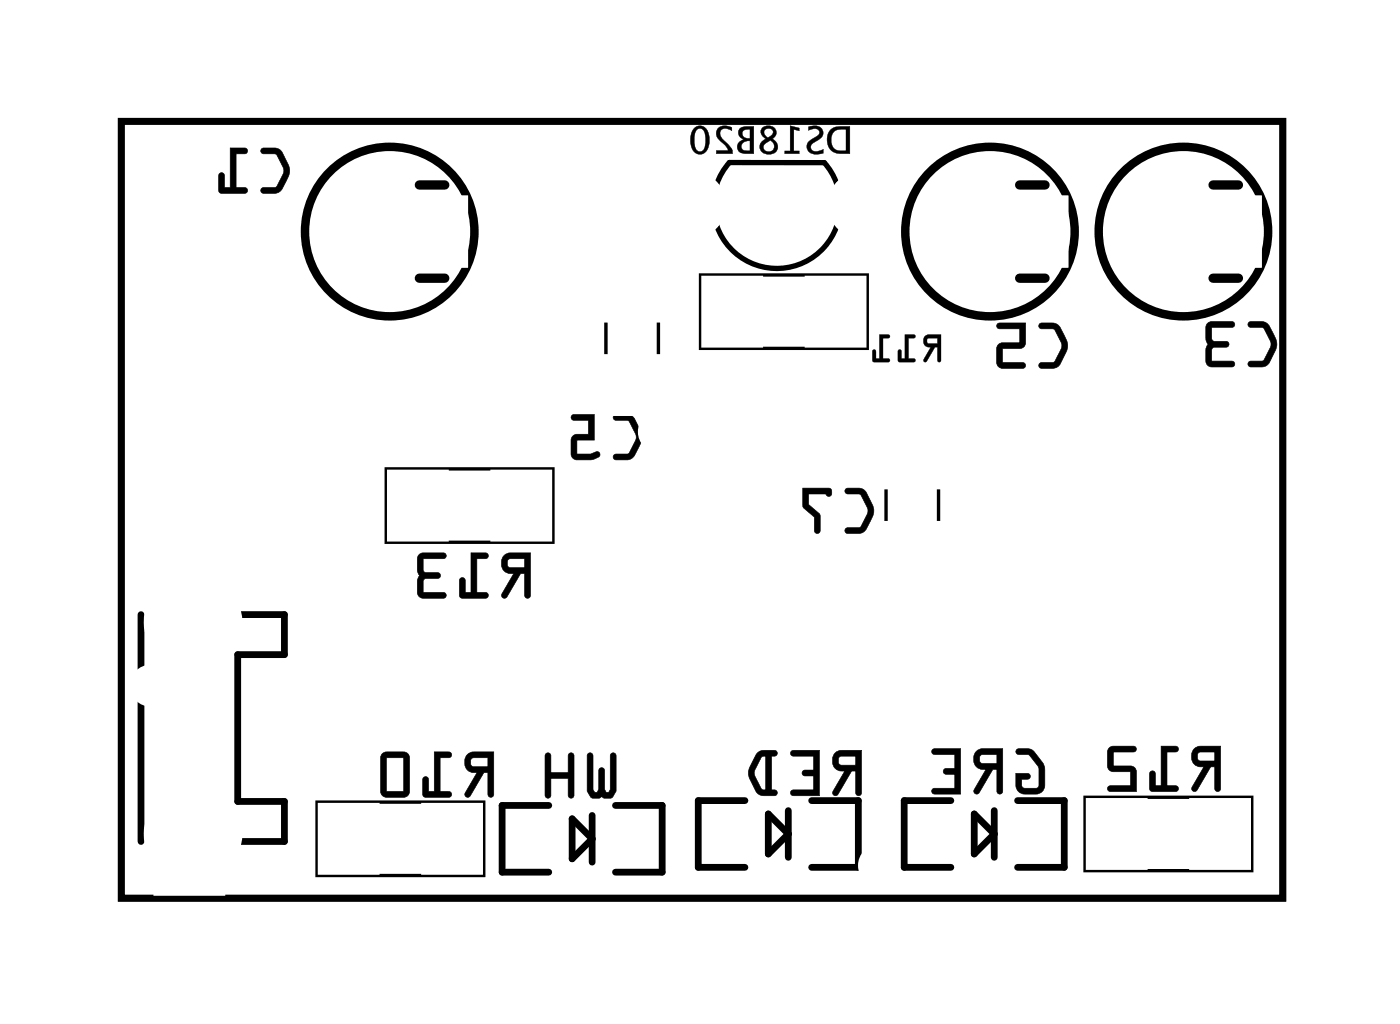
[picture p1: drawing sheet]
<svg xmlns="http://www.w3.org/2000/svg" width="42mm" height="31mm" viewBox="0 0 42 31" stroke-linecap="round" stroke-linejoin="round" font-family="sans-serif">
<g fill="none" stroke="#000" stroke-width=".2">
<path d="M3.6 3.6h34.9v23.3h-34.9zM4.2 18.4v6.8M6.9 18.4h1.6v1.2h-1.4v4.4h1.4v1.2h-1.6M16.5 24.1h-1.4v2h1.4M17.2 24.5l.6 .6-.6 .6zM17.8 24.4v1.4M18.5 24.1h1.4v2h-1.4M22.3 24h-1.4v2h1.4M23 24.4l.6 .6-.6 .6zM23.6 24.3v1.4M24.3 24h1.4v2h-1.4M28.5 24h-1.4v2h1.4"/>
<path d="M29.2 24.4l.6 .6-.6 .6zM29.8 24.3v1.4M30.5 24h1.4v2h-1.4"/>
</g>
<g fill="#000">
<path d="M18.1 11.1h1.7v.7h-1.7zM18.1 8.4h1.7v.8h-1.7zM26.5 16.1h1.7v.7h-1.7zM26.5 13.4h1.7v.8h-1.7z"/>
<path d="M3.6 3.6h34.9v23.3h-34.9zM3.6 3.6v23.3h34.9v-23.3z"/>
<path d="M7.8 4.5l.1 .1h.4l.2 .5-.2 .5h-.4l-.1 .1 .1 .1a.6 .6 0 0 0 .8-.6l-.1-.3-.2-.4-.2-.1zM6.9 4.4v1.2h-.2v-.4h-.1v.5l.8 .1v-.2h-.3v-1h.3v-.1z"/>
<path d="M7.8 4.5l.1 .1h.4l.2 .5-.2 .5h-.4a.1 .1 0 0 0-.1 .1 .1 .1 0 0 0 .1 .1l.5-.1 .3-.6-.3-.6zM7.9 4.5h.5l.2 .4a.83 .83 0 0 1-.3 .9h-.4l-.1-.1 .1-.1h.4l.2-.4v-.2l-.2-.4h-.4zM6.9 4.4v1.2h-.2v-.3a.1 .1 0 0 0-.1-.1 .1 .1 0 0 0-.1 .1l.1 .5h.7a.1 .1 0 0 0 .1-.1 .1 .1 0 0 0-.1-.1h-.2v-1h.2a.1 .1 0 0 0 .1-.1 .1 .1 0 0 0-.1-.1zM6.9 4.4l.5 .1v.1h-.3v1h.3v.2l-.8-.1v-.5h.1v.4h.2z"/>
<path d="M15.1 16.6a.32 .32 0 0 0 0 .4 .32 .32 0 0 0 .3 .2l-.4 .7h.2l.4-.7h.1v.6l.2 .1v-1.3zM15.2 16.8l.5-.1v.3h-.4zM14.1 16.6v1.2h-.1l-.1-.4-.1-.1v.6h.8v-.1h-.3v-1.1h.3v-.1zM12.6 16.6l-.1 1.2 .2 .1h.6v-.1h-.6v-.4l.5-.1v-.1l-.5-.1v-.4h.6l.1-.1z"/>
<path d="M15.1 16.6a.32 .32 0 0 0-.1 .4 .32 .32 0 0 0 .4 .2l-.4 .6a.1 .1 0 0 0 .1 .1 .1 .1 0 0 0 .1 0l.4-.7h.1v.6a.1 .1 0 0 0 .1 .1 .1 .1 0 0 0 .1-.1v-1.2h-.6zM15.1 16.7l.8-.1v1.3l-.2-.1v-.6h-.1l-.4 .7h-.1l.3-.7a.31 .31 0 0 1-.3-.2 .31 .31 0 0 1 0-.3zM15.2 16.8l.5-.1v.3h-.4zM15.2 16.8l.1 .2h.4v-.3zM14.1 16.6v1.2h-.1v-.4a.1 .1 0 0 0-.1-.1 .1 .1 0 0 0-.1 .1v.5h.8a.1 .1 0 0 0 .1-.1 .1 .1 0 0 0-.1-.1l-.3 .1v-1.1l.3 .1a.1 .1 0 0 0 .1-.1 .1 .1 0 0 0-.1-.1zM14.1 16.6h.5v.1h-.3v1.1h.3v.1h-.8v-.6l.1 .1v.4h.2zM12.6 16.6l-.1 1.2 .2 .1h.6a.1 .1 0 0 0 .1-.1 .1 .1 0 0 0-.1-.1l-.6 .1v-.4l.4-.1a.1 .1 0 0 0 .1 0 .1 .1 0 0 0-.1-.1l-.4-.1v-.4l.6 .1a.1 .1 0 0 0 .1-.1 .1 .1 0 0 0-.1-.1zM12.6 16.6h.8l-.1 .1h-.6v.4l.5 .1v.1l-.5 .1v.4h.6v.1h-.6l-.2-.1z"/>
<path d="M18.4 12.4v.2h.4l.3 .5-.3 .5h-.4v.1l.1 .1a.6 .6 0 0 0 .7-.6v-.3l-.2-.4-.2-.1zM17.1 12.4l.1 .2h.4v.4l-.4 .1-.1 .6 .2 .1h.4a.15 .15 0 0 0 .2 0 .15 .15 0 0 0 0-.3l-.6 .1v-.4h.5v-.8z"/>
<path d="M18.4 12.4v.2h.4l.3 .5-.3 .5h-.3a.1 .1 0 0 0-.1 .1 .1 .1 0 0 0 .1 .1l.5-.1 .3-.6-.4-.6zM18.4 12.5h.5l.3 .4a.83 .83 0 0 1-.3 .9h-.4l-.1-.1v-.1h.4l.3-.4v-.2l-.3-.4h-.4zM17.1 12.4l.1 .2h.4v.4l-.4 .1-.1 .6 .2 .1 .6-.1a.1 .1 0 0 0 .1-.1 .1 .1 0 0 0-.1-.1l-.6 .1v-.4h.5v-.8zM17.2 12.5l.6-.1v.8h-.5v.4l.6-.1 .1 .1-.1 .1-.6 .1-.2-.1 .1-.6 .5-.1v-.4h-.5z"/>
<path d="M24.9 3.9a.42 .42 0 0 0-.1 .5 .42 .42 0 0 0 .4 .2h.3v-.8h-.4zM25 4l.4-.1v.6a.34 .34 0 0 1-.4-.1 .34 .34 0 0 1 0-.4zM24.2 3.8v.1h.3a.23 .23 0 0 1-.2 .3 .25 .25 0 0 0 0 .4 .25 .25 0 0 0 .4-.1h-.2a.16 .16 0 0 1-.2-.1 .16 .16 0 0 1 .2-.2 .25 .25 0 0 0 .1-.4 .25 .25 0 0 0-.4 0zM23.7 3.8v.7h-.2v.1h.5v-.1h-.2v-.6h.2v-.1zM22.9 3.8l-.1 .1 .2 .3-.2 .1a.25 .25 0 0 0 .3 .3 .25 .25 0 0 0 .2-.3l-.1-.1a.23 .23 0 0 0 0-.4 .23 .23 0 0 0-.3 0zM22.9 3.9a.13 .13 0 0 1 .2 0 .13 .13 0 0 1 0 .2h-.1l-.1-.1zM22.9 4.4a.17 .17 0 0 1 .3 0 .17 .17 0 0 1-.3 0zM22.2 3.8l-.1 .2 .2 .2-.1 .1-.1 .2 .2 .1h.3v-.8zM22.3 4.3l.2-.1v.3h-.3zM22.3 3.9h.2v.2h-.2zM21.5 3.8a.4 .4 0 0 0 .3 .6v.1h-.3v.1h.5l-.4-.6 .1-.1h.2v-.1zM20.8 3.9l-.1 .1a.37 .37 0 0 0 0 .4 .37 .37 0 0 0 .4 .2 .43 .43 0 0 0 .2-.5 .43 .43 0 0 0-.4-.3zM20.9 3.9h.1a.44 .44 0 0 1 0 .6 .43 .43 0 0 1-.1-.6z"/>
<path d="M24.9 3.9a.43 .43 0 0 0-.1 .5 .43 .43 0 0 0 .4 .2h.3v-.8h-.4zM24.9 3.9l.2-.1h.4v.8a.48 .48 0 0 1-.7-.4zM25 4l.4-.1v.6a.34 .34 0 0 1-.4-.1 .34 .34 0 0 1 0-.4zM25 4l-.1 .2 .1 .2 .4 .1v-.6zM24.2 3.8v.1h.2h.2l-.2 .2a.29 .29 0 0 0-.2 .4 .29 .29 0 0 0 .5 .1v-.1h-.2a.14 .14 0 0 1-.2-.1 .14 .14 0 0 1 .1-.1l.1-.1a.26 .26 0 0 0 .1-.4 .26 .26 0 0 0-.4 0zM24.2 3.8a.26 .26 0 0 1 .5 .1 .26 .26 0 0 1-.3 .3v.1a.15 .15 0 0 0-.1 .1 .15 .15 0 0 0 .2 .1h.2v.1a.27 .27 0 0 1-.4 0 .27 .27 0 0 1 0-.4l.1-.1a.16 .16 0 0 0 .1-.1 .16 .16 0 0 0 0-.1h-.3zM23.7 3.8v.7h-.2v.1h.5v-.1h-.2v-.6h.2v-.1zM23.7 3.8h.3v.1h-.2v.6h.2v.1h-.5v-.1h.2zM22.9 3.8l-.1 .1 .2 .3-.2 .1a.26 .26 0 0 0 .2 .3 .26 .26 0 0 0 .3-.3l-.1-.1a.23 .23 0 0 0 0-.4 .23 .23 0 0 0-.3 0zM22.9 3.8a.22 .22 0 0 1 .3 0 .22 .22 0 0 1 0 .4l.1 .1a.25 .25 0 0 1-.2 .3 .25 .25 0 0 1-.3-.3l.2-.1-.2-.3zM23 3.9a.12 .12 0 0 1 .1 0 .12 .12 0 0 1 0 .2h-.1l-.1-.1zM22.9 4a.15 .15 0 0 0 .3 0 .15 .15 0 0 0-.3 0zM22.9 4.4a.16 .16 0 0 1 .3 0 .16 .16 0 0 1-.3 0zM22.9 4.4a.18 .18 0 0 0 .3 0 .18 .18 0 0 0-.3 0zM22.2 3.8l-.1 .2 .2 .2-.1 .1-.1 .2 .2 .1h.3v-.8zM22.2 3.8h.4v.8h-.3l-.2-.1 .1-.2 .1-.1-.1-.1zM22.3 4.3l.2-.1v.3h-.2zM22.3 4.3l-.1 .2h.3v-.3zM22.3 3.9h.2v.2h-.2zM22.3 3.9v.2l.2 .1v-.3zM21.5 3.8v.3l.3 .4h-.3v.1h.5l-.4-.6 .1-.1h.3v-.1zM21.5 3.8h.4v.1h-.2l-.1 .1 .4 .6h-.5v-.1h.3l-.3-.4zM20.8 3.9l-.1 .1a.38 .38 0 0 0 0 .4 .38 .38 0 0 0 .4 .2 .44 .44 0 0 0 .2-.5 .44 .44 0 0 0-.4-.3zM20.8 3.9a.24 .24 0 0 1 .4 0l.1 .3a.32 .32 0 0 1-.4 .4l-.2-.2zM20.9 3.9h.1a.44 .44 0 0 1 0 .6 .42 .42 0 0 1-.1-.6zM20.9 3.9l-.1 .1a.41 .41 0 0 0 .2 .6 .44 .44 0 0 0 0-.8z"/>
<path d="M25.4 14.7v.1h.4l.2 .5-.2 .5h-.4l-.1 .1 .1 .1a.6 .6 0 0 0 .8-.6v-.3l-.3-.4-.2-.1zM24.1 14.6v.6l.3 .3v.4l.1 .1 .1-.6-.4-.3v-.3h.6l.1 .1v-.2z"/>
<path d="M25.4 14.6v.2h.4l.2 .5-.2 .5h-.4a.1 .1 0 0 0-.1 .1 .1 .1 0 0 0 .1 .1l.6-.1 .2-.6-.3-.6zM25.4 14.7h.5l.3 .4a.83 .83 0 0 1-.4 .9h-.4l-.1-.1 .1-.1h.4l.2-.4v-.2l-.2-.4h-.4zM24.1 14.6v.6l.3 .3v.4a.1 .1 0 0 0 .1 .1 .1 .1 0 0 0 .1-.1v-.5l-.4-.3v-.3h.6l.1 .1v-.2zM24.1 14.6l.8 .1v.2l-.1-.1h-.6v.3l.4 .3-.1 .6-.1-.1v-.4l-.3-.3z"/>
<path d="M27.7 10.1a.19 .19 0 0 0 0 .2 .19 .19 0 0 0 .2 .1l-.2 .4h.1l.3-.4v.4l.1 .1v-.9zM27.8 10.2l.3-.1v.2h-.3zM27.1 10v.7h-.1v-.2l-.1 .3 .5 .1v-.1l-.2-.1v-.6h.2zM26.4 10v.7h-.1l-.1-.2v.3l.5 .1v-.1l-.2-.1v-.6h.2z"/>
<path d="M27.7 10.1a.2 .2 0 0 0 0 .2 .2 .2 0 0 0 .2 .1l-.2 .4 .1 .1 .3-.5v.4l.1 .1v-.9zM27.7 10.1l.5-.1v.8l-.1-.4h-.1l-.2 .4h-.1l.2-.4a.19 .19 0 0 1-.2-.1 .19 .19 0 0 1 0-.2zM27.8 10.2l.3-.1v.2h-.3zM27.8 10.1v.2h.3v-.2zM27.1 10v.7h-.1v-.2l-.1 .3 .5 .1v-.2h-.2v-.6h.2h.1zM27.1 10l.3 .1h-.2v.7h.2h-.5l.1-.3v.3h.1zM26.4 10v.7h-.1v-.2h-.1v.3l.5 .1v-.2h-.2v-.6h.2zM26.4 10l.3 .1h-.2v.7h.2h-.5v-.3l.1 .3h.1z"/>
<path d="M31.2 9.7a.6 .6 0 0 1 .8 .6v.2l-.2 .5h-.6v-.1h.4l.2-.5-.2-.5-.4-.1zM29.9 9.7h.9l-.1 .7h-.6v.5h.6v.1h-.6l-.2-.1v-.6h.7v-.4l-.7-.1z"/>
<path d="M31.2 9.7h.5l.3 .7-.2 .6-.6 .1a.1 .1 0 0 1-.1-.1 .1 .1 0 0 1 .1-.1l.4-.1 .2-.4-.2-.5h-.4zM31.2 9.7v.1l.4 .1 .2 .5-.2 .5h-.4v.1h.5l.3-.5a.83 .83 0 0 0-.4-.8zM29.9 9.7h.9l-.1 .7h-.6v.5h.6a.1 .1 0 0 1 .1 .1 .1 .1 0 0 1-.1 .1h-.6l-.2-.2v-.6h.7v-.4h-.7zM29.9 9.7v.1h.7v.5h-.7v.6l.2 .1h.6v-.1h-.6v-.5h.6l.1-.7z"/>
<path d="M37.4 9.7l.1-.1a.6 .6 0 0 1 .8 .6l-.1 .3-.2 .4-.5 .1v-.2h.4l.2-.5-.2-.5h-.4zM36.2 9.7h.8l-.1 .1h-.6l.1 .4h.4l.1 .1-.1 .1h-.4l-.1 .4h.7v.2h-.7l-.1-.1z"/>
<path d="M37.4 9.7h.6l.3 .6-.3 .6-.5 .1a.1 .1 0 0 1-.1-.1 .1 .1 0 0 1 .1-.1h.4l.2-.5-.2-.5h-.4zM37.5 9.7v.1h.4l.2 .5-.2 .5h-.4v.2h.5l.2-.5a.83 .83 0 0 0-.3-.8zM36.2 9.7l.7-.1a.1 .1 0 0 1 .1 .1 .1 .1 0 0 1-.1 .1h-.6l.1 .4h.4a.1 .1 0 0 1 .1 .1 .1 .1 0 0 1-.1 .1h-.4l-.1 .4h.6a.1 .1 0 0 1 .1 .1 .1 .1 0 0 1-.1 .1h-.6l-.1-.1zM36.2 9.7v1.2l.1 .1h.7v-.2h-.7l.1-.4h.4v-.1v-.1h-.4l-.1-.4h.6l.1-.1z"/>
<path d="M14 22.6a.32 .32 0 0 0 0 .4 .32 .32 0 0 0 .3 .2l-.4 .6 .2 .1 .4-.7h.1v.6l.2 .1v-1.4zM14.1 22.7h.5v.3h-.4zM13 22.5v1.2h-.1l-.1-.4h-.1v.5l.8 .1v-.2h-.3v-1h.3v-.1zM11.5 22.6l-.1 1.2 .2 .1h.6l.1-.2v-1.1l-.2-.1zM11.6 22.7h.5v1h-.5z"/>
<path d="M14 22.6a.32 .32 0 0 0-.1 .4 .32 .32 0 0 0 .4 .2l-.4 .6a.1 .1 0 0 0 .1 .1 .1 .1 0 0 0 .1 0l.4-.7h.1v.6a.1 .1 0 0 0 .1 .1 .1 .1 0 0 0 .1-.1v-1.3h-.6zM14 22.6l.8-.1-.1 1.4-.1-.1v-.7h-.1l-.4 .8-.1-.1 .3-.7a.31 .31 0 0 1-.3-.1 .31 .31 0 0 1 0-.4zM14.1 22.7h.5v.3h-.4zM14.1 22.7l.1 .3h.4v-.3zM13 22.5v1.2h-.1v-.3a.1 .1 0 0 0-.1-.1 .1 .1 0 0 0-.1 .1v.5h.8a.1 .1 0 0 0 .1-.1 .1 .1 0 0 0-.1-.1h-.3v-1h.3a.1 .1 0 0 0 .1-.1 .1 .1 0 0 0-.1-.1zM13 22.5l.5 .1v.1h-.3v1h.3v.2l-.8-.1v-.5h.1v.4h.2zM11.5 22.6l-.1 1.2 .2 .1h.6l.1-.2v-1.1l-.2-.1zM11.5 22.6l.6-.1 .2 .1v1.1l-.1 .2h-.6l-.2-.1zM11.6 22.7h.5v1h-.5zM11.6 22.7v1h.5v-1z"/>
<path d="M17.6 22.6v1.1l.1 .2h.6l.2-.2v-1.1h-.1l-.1 .1v1h-.1h-.1v-.6l-.1-.1v.1v.6h-.2v-1zM16.4 22.6l-.1 1.3h.2v-.6h.5v.6h.2v-1.3h-.2v.6h-.5v-.6z"/>
<path d="M17.6 22.6v1.1l.2 .2h.2h.3l.2-.2v-1a.1 .1 0 0 0-.1-.1 .1 .1 0 0 0-.1 .1v1h-.2v-.6a.1 .1 0 0 0-.1-.1 .1 .1 0 0 0-.1 .1l.1 .6h-.2v-1zM17.6 22.6l.2 .1v1.1l.2-.1v-.7l.1 .1v.6l.1 .1 .1-.1v-1l.1-.1h.1v1.1l-.2 .2-.3-.1-.3 .1-.1-.2zM16.4 22.6l-.1 1.2a.1 .1 0 0 0 .1 .1 .1 .1 0 0 0 .1-.1v-.5h.5v.5a.1 .1 0 0 0 .1 .1 .1 .1 0 0 0 .1-.1v-1.1a.1 .1 0 0 0-.1-.1 .1 .1 0 0 0-.1 .1v.5h-.5v-.6zM16.4 22.6h.1v.6h.5l.1-.6h.1v1.3h-.1l-.1-.6h-.5v.6h-.1z"/>
<path d="M25 22.6a.32 .32 0 0 0 0 .3 .32 .32 0 0 0 .3 .2l-.3 .7h.1l.4-.7h.2v.7h.1v-1.3zM25.2 22.7h.5v.2h-.5zM23.7 22.5l.1 .2h.6v.4h-.3l-.1 .1 .1 .1h.3v.4h-.6l-.1 .1 .9 .1v-1.4zM22.7 22.6a.81 .81 0 0 0 0 1.2l.5 .1 .1-.1-.2-.1v-1l.2-.1v-.1h-.4zM22.9 22.7h.1v1l-.2-.1-.2-.4z"/>
<path d="M25 22.6a.32 .32 0 0 0 0 .3 .32 .32 0 0 0 .3 .2l-.3 .6a.1 .1 0 0 0 0 .1 .1 .1 0 0 0 .1 0l.4-.7h.2l-.1 .7a.1 .1 0 0 0 .1 .1 .1 .1 0 0 0 .1-.1v-1.3h-.6zM25 22.6l.8-.1v1.3h-.1v-.7h-.2l-.4 .7h-.1l.3-.7a.31 .31 0 0 1-.3-.1 .31 .31 0 0 1 0-.4zM25.2 22.7h.5v.2h-.5zM25.2 22.7v.2h.5v-.2zM23.7 22.5l.1 .2h.6v.4h-.3a.1 .1 0 0 0-.1 .1 .1 .1 0 0 0 .1 .1h.3v.4h-.6a.1 .1 0 0 0-.1 .1 .1 .1 0 0 0 .1 .1h.8v-1.4zM23.7 22.5h.9v1.4l-.9-.1 .1-.1h.6v-.5h-.3v-.1h.3v-.4h-.6zM22.7 22.6l-.3 .5 .1 .3 .2 .4 .5 .1a.1 .1 0 0 0 .1-.1 .1 .1 0 0 0-.1-.1h-.1v-1h.1a.1 .1 0 0 0 .1-.1 .1 .1 0 0 0-.1-.1zM22.7 22.6l.2-.1h.4v.2h-.2v1h.2v.1h-.5l-.3-.5v-.3zM22.9 22.7h.1v1l-.2-.1-.2-.4zM22.8 22.7l-.2 .5 .2 .4 .2 .1v-1z"/>
<path d="M30.5 22.5v.1l.4 .1 .3 .4v.4l-.1 .1h-.5v-.2l.2-.1 .1-.1h-.4v.5l.2 .1h.5l.1-.3a.92 .92 0 0 0-.5-1.1zM29.3 22.5a.32 .32 0 0 0-.1 .4 .32 .32 0 0 0 .4 .2l-.4 .6 .1 .1 .5-.7h.1v.6l.1 .1 .1-1.4zM29.4 22.6h.5v.3h-.5zM28 22.5v.1h.6v.4h-.3v.1v.1h.3v.4h-.6l-.1 .1 .9 .1v-1.4z"/>
<path d="M30.5 22.5v.1h.3l.3 .4v.6h-.4l-.1-.2h.2a.1 .1 0 0 0 .1-.1 .1 .1 0 0 0-.1-.1h-.3v.5l.2 .1 .6-.1v-.2v-.7l-.4-.3zM30.5 22.5l.3-.1 .2 .1a.9 .9 0 0 1 .2 1.3h-.6l-.1-.2v-.4h.4l-.1 .1h-.2l.1 .3h.4l.1-.1-.1-.6-.2-.3h-.4zM29.3 22.5a.32 .32 0 0 0-.1 .4 .32 .32 0 0 0 .4 .2l-.4 .6a.1 .1 0 0 0 0 .1 .1 .1 0 0 0 .2 0l.4-.7h.1v.6a.1 .1 0 0 0 .1 .1 .1 .1 0 0 0 .1-.1v-1.3h-.6zM29.3 22.5l.8-.1-.1 1.4-.1-.1v-.6h-.1l-.4 .7-.2-.1 .4-.6a.31 .31 0 0 1-.4-.2 .31 .31 0 0 1 .1-.4zM29.4 22.6h.5v.3h-.5zM29.4 22.6v.3h.5v-.3zM28 22.5v.1h.6v.4h-.2a.1 .1 0 0 0-.1 .1 .1 .1 0 0 0 .1 .1h.2v.4h-.6a.1 .1 0 0 0-.1 .1 .1 .1 0 0 0 .1 .1h.8v-1.4zM28 22.5l.8-.1v1.4l-.8-.1v-.1h.6v-.4h-.3v-.1v-.1h.3v-.4h-.6z"/>
<path d="M35.8 22.4a.32 .32 0 0 0 0 .4 .32 .32 0 0 0 .3 .2l-.4 .7h.2l.4-.7h.1v.6l.1 .1 .1-1.3zM35.9 22.6l.5-.1v.3h-.4zM34.8 22.4v1.1h-.2v-.3l-.1-.1v.6h.8v-.1l-.3-.1v-1h.3v-.1zM33.3 22.4l-.1 .6 .2 .1h.5v.4h-.6l-.1 .2h.9l-.1-.7h-.6v-.5h.6l.1-.1z"/>
<path d="M35.8 22.4a.32 .32 0 0 0-.1 .4 .32 .32 0 0 0 .4 .2l-.4 .6a.1 .1 0 0 0 .1 .1 .1 .1 0 0 0 .1 0l.4-.7h.1v.6a.1 .1 0 0 0 .1 .1 .1 .1 0 0 0 .1-.1v-1.2h-.6zM35.8 22.4h.8l-.1 1.3-.1-.1v-.6h-.1l-.4 .7h-.2l.4-.7a.31 .31 0 0 1-.3-.2 .31 .31 0 0 1 0-.4zM35.9 22.6l.5-.1v.3h-.4zM35.9 22.6l.1 .2h.4v-.3zM34.8 22.4v1.1h-.2l.1-.3a.1 .1 0 0 0-.1-.1 .1 .1 0 0 0-.1 .1v.5h.8a.1 .1 0 0 0 0-.1 .1 .1 0 0 0 0-.1h-.3v-1h.3a.1 .1 0 0 0 0-.1zM34.8 22.4h.5v.1h-.3v1.1h.3v.1h-.8v-.6l.1 .1v.4h.2zM33.3 22.4v.7h.6v.4h-.6a.1 .1 0 0 0-.1 .1 .1 .1 0 0 0 .1 .1h.8l-.1-.7h-.6v-.5h.6a.1 .1 0 0 0 .1 0 .1 .1 0 0 0-.1-.1zM33.3 22.4h.8l-.1 .1h-.6v.5h.6l.1 .7h-.9l.1-.1h.6v-.5h-.5l-.2-.1z"/>
</g>
<path d="M11.6 14.1h5v2.2h-5zM18.2 9.2v1.9M19.7 9.2v1.9M21 8.2h5v2.2h-5zM26.6 14.2v1.9M28.1 14.2v1.9M9.5 24h5v2.2h-5zM32.5 23.9h5v2.2h-5z" fill="none" stroke="#000" stroke-width=".1"/>
<path d="M24.7 4.9a1.91 1.91 0 0 1-.1 2.6 1.91 1.91 0 0 1-2.6 0 1.91 1.91 0 0 1-.1-2.6h2.8" fill="none" stroke="#000" stroke-width=".16"/>
<g fill="none" stroke="#000" stroke-width=".25">
<circle cx="11.7" cy="6.9" r="2.54"/>
<circle cx="29.7" cy="6.9" r="2.54"/>
<circle cx="35.5" cy="6.9" r="2.54"/>
</g>
<path d="M12.6 5.5h.7M12.6 8.3h.7M30.6 5.5h.7M30.6 8.3h.7M36.4 5.5h.7M36.4 8.3h.7" fill="none" stroke="#000" stroke-width=".28"/>
<path d="M26.5 12.9h1.8v1.6h-1.8z" fill="#fff"/>
<path d="M26.5 12.9h1.8v1.6h-1.8z" fill="none" stroke="#fff" stroke-width=".25"/>
<path d="M26.5 15.7h1.8v1.6h-1.8z" fill="#fff"/>
<path d="M26.5 15.7h1.8v1.6h-1.8z" fill="none" stroke="#fff" stroke-width=".25"/>
<circle cx="29.5" cy="14.1" r=".35" fill="#fff"/>
<circle cx="29.5" cy="14.1" r=".35" fill="none" stroke="#fff" stroke-width=".55"/>
<circle cx="25.8" cy="6.1" r=".64" fill="#fff"/>
<circle cx="25.8" cy="6.1" r=".64" fill="none" stroke="#fff" stroke-width=".75"/>
<circle cx="23.3" cy="6.1" r=".64" fill="#fff"/>
<circle cx="23.3" cy="6.1" r=".64" fill="none" stroke="#fff" stroke-width=".75"/>
<circle cx="20.8" cy="6.1" r=".64" fill="#fff"/>
<circle cx="20.8" cy="6.1" r=".64" fill="none" stroke="#fff" stroke-width=".75"/>
<circle cx="25.8" cy="6.1" r=".64" fill="#fff"/>
<circle cx="25.8" cy="6.1" r=".64" fill="none" stroke="#fff" stroke-width=".75"/>
<circle cx="23.3" cy="6.1" r=".64" fill="#fff"/>
<circle cx="23.3" cy="6.1" r=".64" fill="none" stroke="#fff" stroke-width=".75"/>
<circle cx="20.8" cy="6.1" r=".64" fill="#fff"/>
<circle cx="20.8" cy="6.1" r=".64" fill="none" stroke="#fff" stroke-width=".75"/>
<path d="M18.1 7.9h1.8v1.6h-1.8z" fill="#fff"/>
<path d="M18.1 7.9h1.8v1.6h-1.8z" fill="none" stroke="#fff" stroke-width=".25"/>
<path d="M18.1 10.7h1.8v1.6h-1.8z" fill="#fff"/>
<path d="M18.1 10.7h1.8v1.6h-1.8z" fill="none" stroke="#fff" stroke-width=".25"/>
<circle cx="27.4" cy="11.9" r=".35" fill="#fff"/>
<circle cx="27.4" cy="11.9" r=".35" fill="none" stroke="#fff" stroke-width=".55"/>
<circle cx="19.8" cy="12.9" r=".35" fill="#fff"/>
<circle cx="19.8" cy="12.9" r=".35" fill="none" stroke="#fff" stroke-width=".55"/>
<circle cx="7" cy="9.1" r=".55" fill="#fff"/>
<circle cx="7" cy="9.1" r=".55" fill="none" stroke="#fff" stroke-width=".65" stroke-linecap="butt"/>
<circle cx="7" cy="11.1" r=".55" fill="#fff"/>
<circle cx="7" cy="11.1" r=".55" fill="none" stroke="#fff" stroke-width=".65" stroke-linecap="butt"/>
<circle cx="7" cy="13.1" r=".55" fill="#fff"/>
<circle cx="7" cy="13.1" r=".55" fill="none" stroke="#fff" stroke-width=".65" stroke-linecap="butt"/>
<circle cx="26.4" cy="25.9" r=".35" fill="#fff"/>
<circle cx="26.4" cy="25.9" r=".35" fill="none" stroke="#fff" stroke-width=".55"/>
<circle cx="4.5" cy="20.6" r=".35" fill="#fff"/>
<circle cx="4.5" cy="20.6" r=".35" fill="none" stroke="#fff" stroke-width=".55"/>
<circle cx="5.8" cy="25" r=".95" fill="#fff"/>
<circle cx="5.8" cy="25" r=".95" fill="none" stroke="#fff" stroke-width="1.1" stroke-linecap="butt"/>
<circle cx="7" cy="6.9" r=".65" fill="#fff"/>
<circle cx="7" cy="6.9" r=".65" fill="none" stroke="#fff" stroke-width=".55"/>
<circle cx="7" cy="15.3" r=".65" fill="#fff"/>
<circle cx="7" cy="15.3" r=".65" fill="none" stroke="#fff" stroke-width=".55"/>
<circle cx="5.8" cy="18.6" r=".95" fill="#fff"/>
<circle cx="5.8" cy="18.6" r=".95" fill="none" stroke="#fff" stroke-width="1.1" stroke-linecap="butt"/>
<circle cx="29.6" cy="20.6" r=".35" fill="#fff"/>
<circle cx="29.6" cy="20.6" r=".35" fill="none" stroke="#fff" stroke-width=".55"/>
<circle cx="22.6" cy="16.9" r=".35" fill="#fff"/>
<circle cx="22.6" cy="16.9" r=".35" fill="none" stroke="#fff" stroke-width=".55"/>
<circle cx="15.6" cy="22.7" r=".35" fill="#fff"/>
<circle cx="15.6" cy="22.7" r=".35" fill="none" stroke="#fff" stroke-width=".55"/>
<circle cx="17.6" cy="18.3" r=".35" fill="#fff"/>
<circle cx="17.6" cy="18.3" r=".35" fill="none" stroke="#fff" stroke-width=".55"/>
<path d="M21.2 24.3h1.2v1.4h-1.2z" fill="#fff"/>
<path d="M21.2 24.3h1.2v1.4h-1.2z" fill="none" stroke="#fff" stroke-width=".25"/>
<path d="M24.2 24.3h1.2v1.4h-1.2z" fill="#fff"/>
<path d="M24.2 24.3h1.2v1.4h-1.2z" fill="none" stroke="#fff" stroke-width=".25"/>
<path d="M27.4 24.3h1.2v1.4h-1.2z" fill="#fff"/>
<path d="M27.4 24.3h1.2v1.4h-1.2z" fill="none" stroke="#fff" stroke-width=".25"/>
<path d="M30.4 24.3h1.2v1.4h-1.2z" fill="#fff"/>
<path d="M30.4 24.3h1.2v1.4h-1.2z" fill="none" stroke="#fff" stroke-width=".25"/>
<path d="M15.4 24.4h1.2v1.4h-1.2z" fill="#fff"/>
<path d="M15.4 24.4h1.2v1.4h-1.2z" fill="none" stroke="#fff" stroke-width=".25"/>
<path d="M18.4 24.4h1.2v1.4h-1.2z" fill="#fff"/>
<path d="M18.4 24.4h1.2v1.4h-1.2z" fill="none" stroke="#fff" stroke-width=".25"/>
<path d="M14.8 14.2h1.6v1.9h-1.6z" fill="#fff"/>
<path d="M14.8 14.2h1.6v1.9h-1.6z" fill="none" stroke="#fff" stroke-width=".25"/>
<path d="M11.7 14.2h1.6v1.9h-1.6z" fill="#fff"/>
<path d="M11.7 14.2h1.6v1.9h-1.6z" fill="none" stroke="#fff" stroke-width=".25"/>
<path d="M35.8 24h1.6v1.9h-1.6z" fill="#fff"/>
<path d="M35.8 24h1.6v1.9h-1.6z" fill="none" stroke="#fff" stroke-width=".25"/>
<path d="M32.7 24h1.6v1.9h-1.6z" fill="#fff"/>
<path d="M32.7 24h1.6v1.9h-1.6z" fill="none" stroke="#fff" stroke-width=".25"/>
<path d="M21.2 8.4h1.6v1.9h-1.6z" fill="#fff"/>
<path d="M21.2 8.4h1.6v1.9h-1.6z" fill="none" stroke="#fff" stroke-width=".25"/>
<path d="M24.3 8.4h1.6v1.9h-1.6z" fill="#fff"/>
<path d="M24.3 8.4h1.6v1.9h-1.6z" fill="none" stroke="#fff" stroke-width=".25"/>
<path d="M12.8 24.2h1.6v1.9h-1.6z" fill="#fff"/>
<path d="M12.8 24.2h1.6v1.9h-1.6z" fill="none" stroke="#fff" stroke-width=".25"/>
<path d="M9.7 24.2h1.6v1.9h-1.6z" fill="#fff"/>
<path d="M9.7 24.2h1.6v1.9h-1.6z" fill="none" stroke="#fff" stroke-width=".25"/>
<circle cx="37.6" cy="22.9" r=".35" fill="#fff"/>
<circle cx="37.6" cy="22.9" r=".35" fill="none" stroke="#fff" stroke-width=".55"/>
<circle cx="12.4" cy="12.9" r=".35" fill="#fff"/>
<circle cx="12.4" cy="12.9" r=".35" fill="none" stroke="#fff" stroke-width=".55"/>
<path d="M7.6 22.9h1.4v.4h-1.4z" fill="#fff"/>
<path d="M7.6 22.9h1.4v.4h-1.4z" fill="none" stroke="#fff" stroke-width=".25"/>
<path d="M7.6 20.3h1.4v.4h-1.4z" fill="#fff"/>
<path d="M7.6 20.3h1.4v.4h-1.4z" fill="none" stroke="#fff" stroke-width=".25"/>
<path d="M7.6 22.3h1.4v.3h-1.4z" fill="#fff"/>
<path d="M7.6 22.3h1.4v.3h-1.4z" fill="none" stroke="#fff" stroke-width=".25"/>
<path d="M7.6 21.6h1.4v.4h-1.4z" fill="#fff"/>
<path d="M7.6 21.6h1.4v.4h-1.4z" fill="none" stroke="#fff" stroke-width=".25"/>
<path d="M7.6 21h1.4v.3h-1.4z" fill="#fff"/>
<path d="M7.6 21h1.4v.3h-1.4z" fill="none" stroke="#fff" stroke-width=".25"/>
<path d="M4.7 24.9h1.9v1.8h-1.9z" fill="#fff"/>
<path d="M4.7 24.9h1.9v1.8h-1.9z" fill="none" stroke="#fff" stroke-width=".25"/>
<path d="M4.7 16.9h1.9v1.8h-1.9z" fill="#fff"/>
<path d="M4.7 16.9h1.9v1.8h-1.9z" fill="none" stroke="#fff" stroke-width=".25"/>
<circle cx="16.2" cy="8.7" r=".74" fill="#fff"/>
<circle cx="16.2" cy="8.7" r=".74" fill="none" stroke="#fff" stroke-width=".76" stroke-linecap="butt"/>
<circle cx="16.2" cy="6.1" r=".74" fill="#fff"/>
<circle cx="16.2" cy="6.1" r=".74" fill="none" stroke="#fff" stroke-width=".76" stroke-linecap="butt"/>
<circle cx="35.6" cy="12" r=".74" fill="#fff"/>
<circle cx="35.6" cy="12" r=".74" fill="none" stroke="#fff" stroke-width=".76" stroke-linecap="butt"/>
<circle cx="35.6" cy="14.5" r=".74" fill="#fff"/>
<circle cx="35.6" cy="14.5" r=".74" fill="none" stroke="#fff" stroke-width=".76" stroke-linecap="butt"/>
<circle cx="35.6" cy="17.1" r=".74" fill="#fff"/>
<circle cx="35.6" cy="17.1" r=".74" fill="none" stroke="#fff" stroke-width=".76" stroke-linecap="butt"/>
<circle cx="35.6" cy="19.6" r=".74" fill="#fff"/>
<circle cx="35.6" cy="19.6" r=".74" fill="none" stroke="#fff" stroke-width=".76" stroke-linecap="butt"/>
<circle cx="32.5" cy="12" r=".74" fill="#fff"/>
<circle cx="32.5" cy="12" r=".74" fill="none" stroke="#fff" stroke-width=".76" stroke-linecap="butt"/>
<circle cx="32.5" cy="14.5" r=".74" fill="#fff"/>
<circle cx="32.5" cy="14.5" r=".74" fill="none" stroke="#fff" stroke-width=".76" stroke-linecap="butt"/>
<circle cx="32.5" cy="17.1" r=".74" fill="#fff"/>
<circle cx="32.5" cy="17.1" r=".74" fill="none" stroke="#fff" stroke-width=".76" stroke-linecap="butt"/>
<circle cx="32.5" cy="19.6" r=".74" fill="#fff"/>
<circle cx="32.5" cy="19.6" r=".74" fill="none" stroke="#fff" stroke-width=".76" stroke-linecap="butt"/>
<path d="M12.3 6.2h1.4v1.4h-1.4z" fill="#fff"/>
<path d="M12.3 6.2h1.4v1.4h-1.4z" fill="none" stroke="#fff" stroke-width=".76" stroke-linecap="butt"/>
<circle cx="13" cy="6.9" r=".7" fill="#fff"/>
<circle cx="13" cy="6.9" r=".7" fill="none" stroke="#fff" stroke-width=".76" stroke-linecap="butt"/>
<circle cx="10.4" cy="6.9" r=".7" fill="#fff"/>
<circle cx="10.4" cy="6.9" r=".7" fill="none" stroke="#fff" stroke-width=".76" stroke-linecap="butt"/>
<path d="M12.3 6.2h1.4v1.4h-1.4z" fill="#fff"/>
<path d="M12.3 6.2h1.4v1.4h-1.4z" fill="none" stroke="#fff" stroke-width=".76" stroke-linecap="butt"/>
<circle cx="13" cy="6.9" r=".7" fill="#fff"/>
<circle cx="13" cy="6.9" r=".7" fill="none" stroke="#fff" stroke-width=".76" stroke-linecap="butt"/>
<circle cx="10.4" cy="6.9" r=".7" fill="#fff"/>
<circle cx="10.4" cy="6.9" r=".7" fill="none" stroke="#fff" stroke-width=".76" stroke-linecap="butt"/>
<path d="M30.3 6.2h1.4v1.4h-1.4z" fill="#fff"/>
<path d="M30.3 6.2h1.4v1.4h-1.4z" fill="none" stroke="#fff" stroke-width=".76" stroke-linecap="butt"/>
<circle cx="31" cy="6.9" r=".7" fill="#fff"/>
<circle cx="31" cy="6.9" r=".7" fill="none" stroke="#fff" stroke-width=".76" stroke-linecap="butt"/>
<circle cx="28.4" cy="6.9" r=".7" fill="#fff"/>
<circle cx="28.4" cy="6.9" r=".7" fill="none" stroke="#fff" stroke-width=".76" stroke-linecap="butt"/>
<path d="M30.3 6.2h1.4v1.4h-1.4z" fill="#fff"/>
<path d="M30.3 6.2h1.4v1.4h-1.4z" fill="none" stroke="#fff" stroke-width=".76" stroke-linecap="butt"/>
<circle cx="31" cy="6.9" r=".7" fill="#fff"/>
<circle cx="31" cy="6.9" r=".7" fill="none" stroke="#fff" stroke-width=".76" stroke-linecap="butt"/>
<circle cx="28.4" cy="6.9" r=".7" fill="#fff"/>
<circle cx="28.4" cy="6.9" r=".7" fill="none" stroke="#fff" stroke-width=".76" stroke-linecap="butt"/>
<path d="M36.1 6.2h1.4v1.4h-1.4z" fill="#fff"/>
<path d="M36.1 6.2h1.4v1.4h-1.4z" fill="none" stroke="#fff" stroke-width=".76" stroke-linecap="butt"/>
<circle cx="36.8" cy="6.9" r=".7" fill="#fff"/>
<circle cx="36.8" cy="6.9" r=".7" fill="none" stroke="#fff" stroke-width=".76" stroke-linecap="butt"/>
<circle cx="34.2" cy="6.9" r=".7" fill="#fff"/>
<circle cx="34.2" cy="6.9" r=".7" fill="none" stroke="#fff" stroke-width=".76" stroke-linecap="butt"/>
<path d="M36.1 6.2h1.4v1.4h-1.4z" fill="#fff"/>
<path d="M36.1 6.2h1.4v1.4h-1.4z" fill="none" stroke="#fff" stroke-width=".76" stroke-linecap="butt"/>
<circle cx="36.8" cy="6.9" r=".7" fill="#fff"/>
<circle cx="36.8" cy="6.9" r=".7" fill="none" stroke="#fff" stroke-width=".76" stroke-linecap="butt"/>
<circle cx="34.2" cy="6.9" r=".7" fill="#fff"/>
<circle cx="34.2" cy="6.9" r=".7" fill="none" stroke="#fff" stroke-width=".76" stroke-linecap="butt"/>
</svg>
